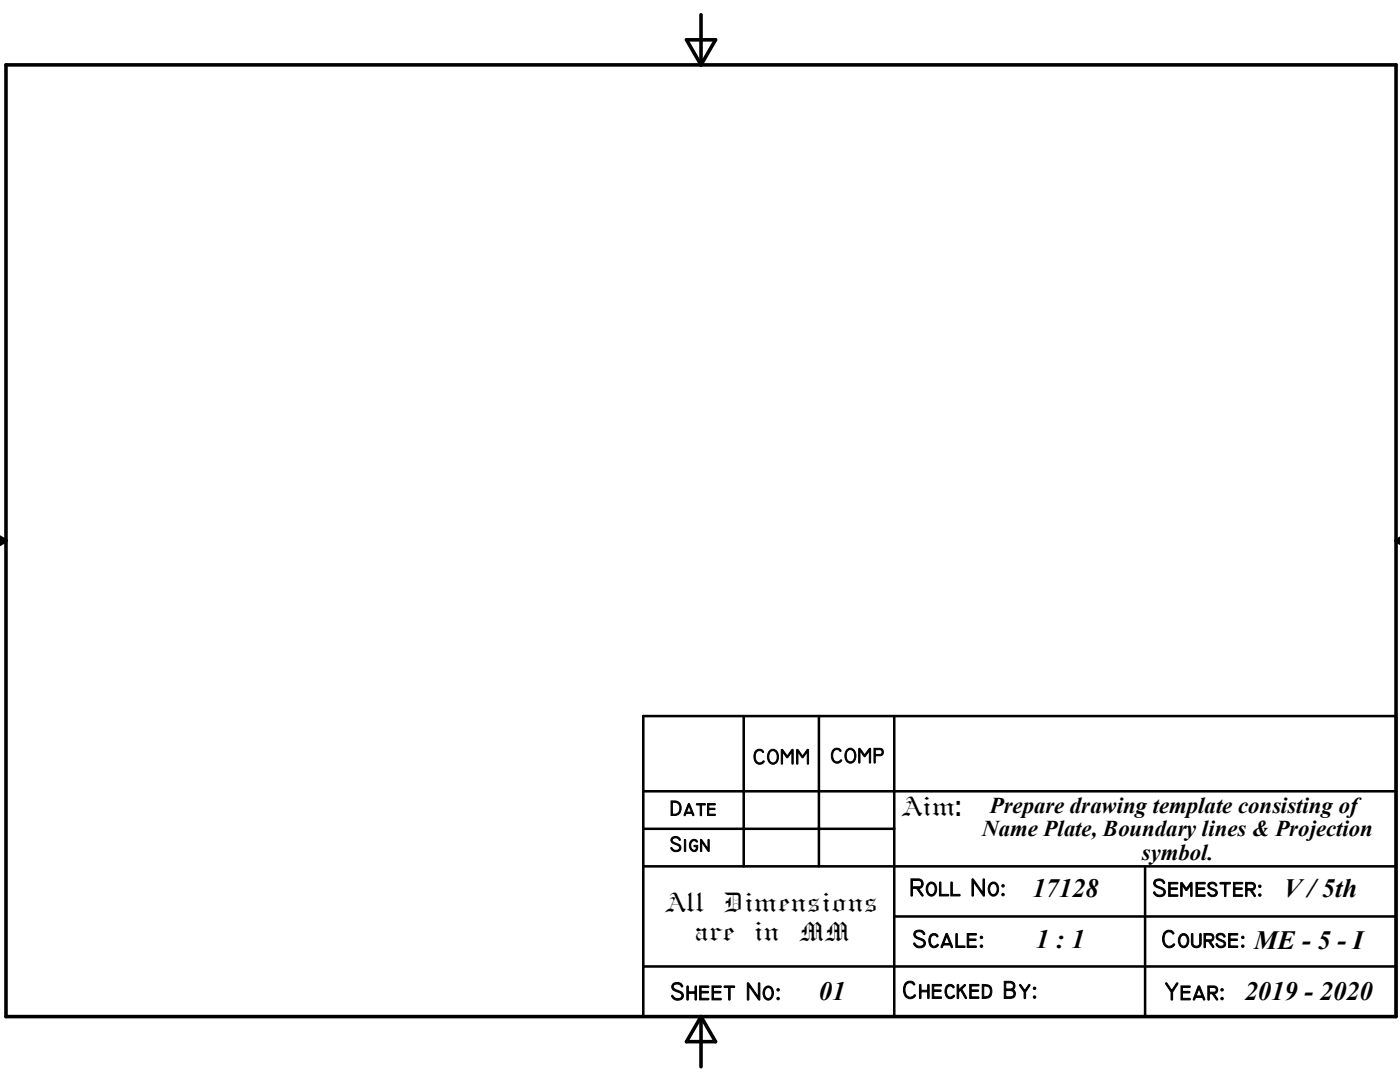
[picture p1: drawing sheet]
<svg xmlns="http://www.w3.org/2000/svg" width="279mm" height="216mm" viewBox="0 0 279 216" stroke-linecap="round" stroke-linejoin="round" font-family="sans-serif">
<defs><g id="words">
<g font-size="5.3">
<text x="206" y="178.9">17128</text>
<text x="256.2" y="178.9">V / 5th</text>
<text x="206.7" y="189.1">1 : 1</text>
<text x="163.4" y="199.5">01</text>
<text x="248.4" y="199.5">2019 - 2020</text>
</g>
<g font-size="5.2">
<text x="179.7" y="162.8">Aim:</text>
<text x="132.5" y="182">All Dimensions</text>
<text x="138.1" y="187.8">are</text>
<text x="150.1" y="187.8">in</text>
<text x="159.1" y="187.8">MM</text>
</g>
<g font-size="5">
<text x="181.5" y="178.8">Roll No:</text>
<text x="230" y="178.9">Semester:</text>
<text x="182.1" y="189.1">Scale:</text>
<text x="231.8" y="189.1">Course: ME - 5 - I</text>
<text x="133.8" y="199.5">Sheet No:</text>
<text x="180" y="199.2">Checked By:</text>
<text x="232.4" y="199.5">Year:</text>
</g>
<g font-size="4.5">
<text x="196" y="166.9">Name Plate, Boundary lines &amp; Projection</text>
<text x="197.5" y="162.1">Prepare drawing template consisting of</text>
<text x="227.9" y="171.6">symbol.</text>
</g>
<g font-size="4.3">
<text x="150.2" y="152.4">COMM</text>
<text x="165.7" y="152.2">COMP</text>
<text x="133.7" y="162.7">Date</text>
<text x="133.7" y="169.9">Sign</text>
</g>
</g></defs>
<path d="M1.2 12.9h277.4v190h-277.4zM137 7.9h5.8l-2.9 5zM139.9 2.9v10M-.1 107.9h1.3M-.1 107.2l1.3 .7M1.2 107.9l-1.2 .7M278.6 107.9h.8M278.6 107.9l.8 .5M279.4 107.4l-.8 .5M139.9 202.9v10M139.9 202.9l2.9 5h-5.8z" fill="none" stroke="#000" stroke-width=".71"/>
<path d="M128.4 157.9h150.2M128.4 142.9h150.2v60h-150.2zM148.4 142.9v30M163.4 142.9v30M178.5 142.9v60M128.4 165.4h50.1M128.4 172.9h150.2M228.5 172.9v30M128.4 192.8h150.2M178.5 182.9h100.1" fill="none" stroke="#000" stroke-width=".51"/>
<use href="#words"/>
</svg>
